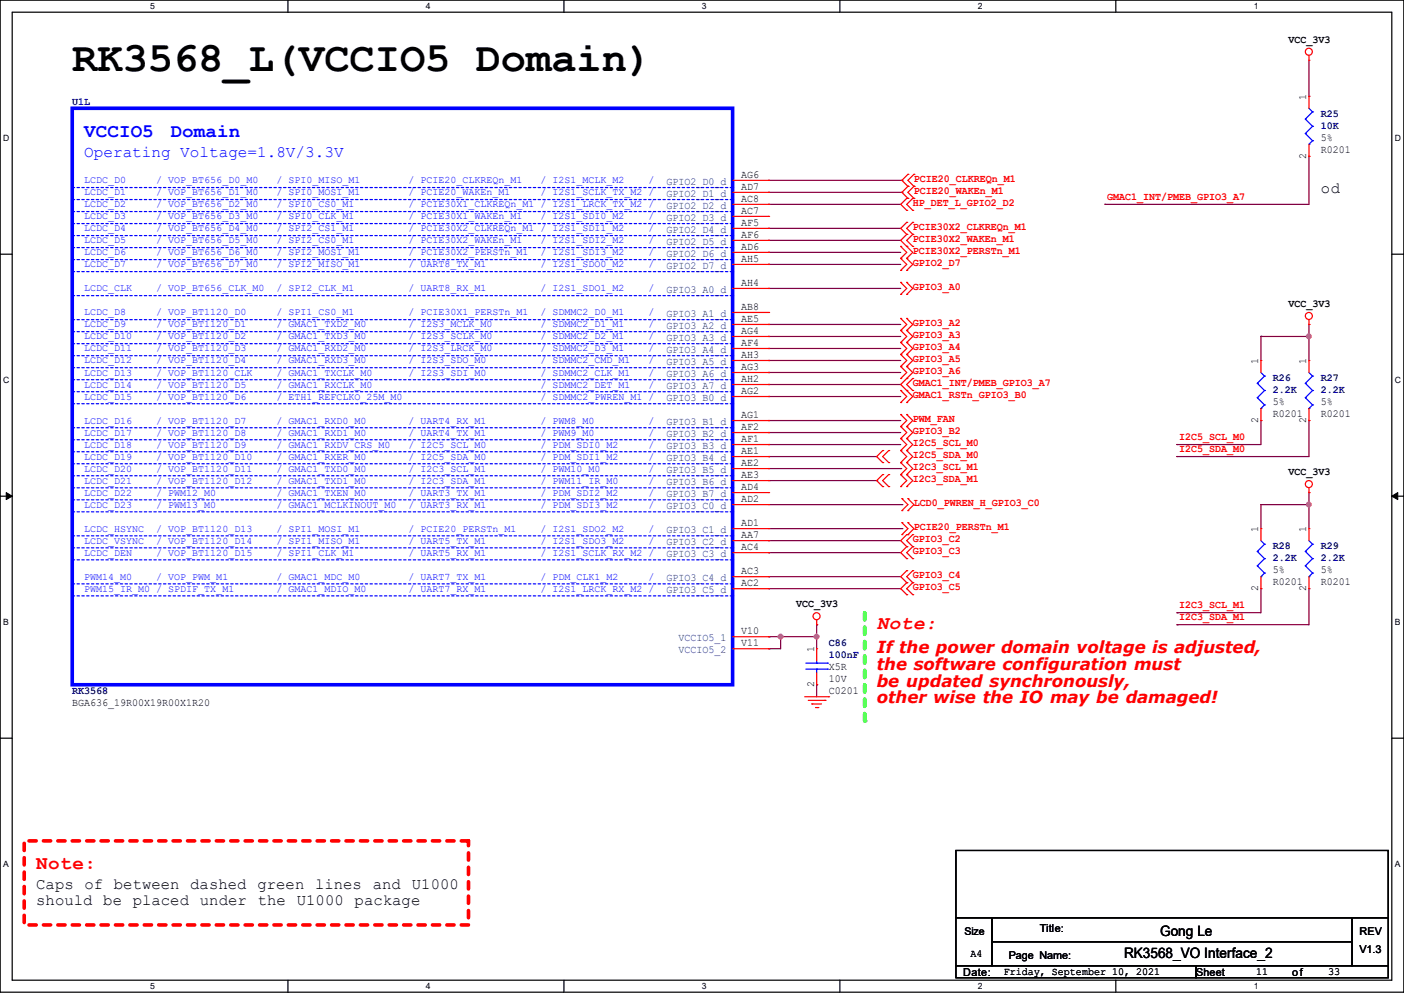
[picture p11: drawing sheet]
<svg xmlns="http://www.w3.org/2000/svg" width="297mm" height="210mm" viewBox="0 0 297 210" stroke-linecap="round" stroke-linejoin="round" font-family="sans-serif">
<defs><g id="words">
<text font-size="8.9" x="15.3" y="15.1">RK3568_L(VCCIO5 Domain)</text>
<g font-size="4.1" fill="#00f">
<text x="17.8" y="28.9">VCCIO5</text>
<text x="36.1" y="28.9">Domain</text>
</g>
<g font-size="4.1" fill="#f00">
<text x="185.5" y="133.1">Note:</text>
<text x="7.7" y="183.8">Note:</text>
</g>
<g font-size="3.5" fill="#f00">
<text x="185.5" y="138.2">If the power domain voltage is adjusted,</text>
<text x="185.5" y="141.7">the software configuration must</text>
<text x="185.5" y="145.2">be updated synchronously,</text>
<text x="185.5" y="148.7">other wise the IO may be damaged!</text>
</g>
<text font-size="3.4" fill="#00f" x="17.8" y="33.2">Operating Voltage=1.8V/3.3V</text>
<g font-size="3.3">
<text x="279.4" y="40.8">od</text>
<text x="7.7" y="188.1">Caps of between dashed green lines and U1000</text>
<text x="7.7" y="191.4">should be placed</text>
<text x="42.3" y="191.4">under the U1000</text>
<text x="75" y="191.4">package</text>
</g>
<g font-size="3">
<text x="245.4" y="197.9">Gong Le</text>
<text x="237.8" y="202.7">RK3568_VO Interface_2</text>
</g>
<g font-size="2.3">
<text x="272.6" y="9">VCC_3V3</text>
<text x="276.3" y="21.1" transform="rotate(-90 276.3 21.1)">1</text>
<text x="279.4" y="29.8">5%</text>
<text x="276.3" y="33.6" transform="rotate(-90 276.3 33.6)">2</text>
<text x="279.4" y="32.4">R0201</text>
<text x="156.8" y="37.6">AG6</text>
<text x="156.8" y="40.1">AD7</text>
<text x="156.8" y="42.7">AC8</text>
<text x="156.8" y="45.2">AC7</text>
<text x="156.8" y="47.8">AF5</text>
<text x="156.8" y="50.3">AF6</text>
<text x="156.8" y="52.8">AD6</text>
<text x="156.8" y="55.4">AH5</text>
<text x="156.8" y="60.5">AH4</text>
<text x="156.8" y="65.5">AB8</text>
<text x="272.6" y="64.9">VCC_3V3</text>
<text x="156.8" y="68.1">AE5</text>
<text x="156.8" y="70.6">AG4</text>
<text x="156.8" y="73.2">AF4</text>
<text x="156.8" y="75.7">AH3</text>
<text x="266.2" y="77" transform="rotate(-90 266.2 77)">1</text>
<text x="276.3" y="77" transform="rotate(-90 276.3 77)">1</text>
<text x="156.8" y="78.2">AG3</text>
<text x="156.8" y="80.8">AH2</text>
<text x="156.8" y="83.3">AG2</text>
<text x="156.8" y="88.4">AG1</text>
<text x="266.2" y="89.5" transform="rotate(-90 266.2 89.5)">2</text>
<text x="269.3" y="88.3">R0201</text>
<text x="269.3" y="85.7">5%</text>
<text x="276.3" y="89.5" transform="rotate(-90 276.3 89.5)">2</text>
<text x="279.4" y="88.3">R0201</text>
<text x="279.4" y="85.7">5%</text>
<text x="156.8" y="90.9">AF2</text>
<text x="156.8" y="93.5">AF1</text>
<text x="156.8" y="96">AE1</text>
<text x="156.8" y="98.6">AE2</text>
<text x="156.8" y="101.1">AE3</text>
<text x="272.6" y="100.5">VCC_3V3</text>
<text x="156.8" y="103.6">AD4</text>
<text x="156.8" y="106.2">AD2</text>
<text x="156.8" y="111.3">AD1</text>
<text x="156.8" y="113.8">AA7</text>
<text x="266.2" y="112.6" transform="rotate(-90 266.2 112.6)">1</text>
<text x="276.3" y="112.6" transform="rotate(-90 276.3 112.6)">1</text>
<text x="156.8" y="116.3">AC4</text>
<text x="156.8" y="121.4">AC3</text>
<text x="156.8" y="124">AC2</text>
<text x="266.2" y="125" transform="rotate(-90 266.2 125)">2</text>
<text x="269.3" y="123.8">R0201</text>
<text x="269.3" y="121.3">5%</text>
<text x="276.3" y="125" transform="rotate(-90 276.3 125)">2</text>
<text x="279.4" y="123.8">R0201</text>
<text x="279.4" y="121.3">5%</text>
<text x="168.4" y="128.4">VCC_3V3</text>
<text x="156.8" y="134.1">V10</text>
<text x="156.8" y="136.7">V11</text>
<text x="172.2" y="138" transform="rotate(-90 172.2 138)">1</text>
<text x="175.3" y="141.6">X5R</text>
<text x="15.3" y="149.2">BGA636_19R00X19R00X1R20</text>
<text x="172.2" y="145.3" transform="rotate(-90 172.2 145.3)">2</text>
<text x="175.3" y="146.7">C0201</text>
<text x="175.3" y="144.1">10V</text>
<text x="220" y="197.2">Title:</text>
<text x="287.6" y="197.7">REV</text>
<text x="205.3" y="202.3">A4</text>
<text x="213.4" y="202.8">Page Name:</text>
<text x="287.6" y="201.5">V1.3</text>
<text x="203.8" y="206.3">Date:</text>
<text x="212.4" y="206.1">Friday, September 10, 2021</text>
<text x="253" y="206.3">Sheet</text>
<text x="265.7" y="206.1">11</text>
<text x="273.3" y="206.3">of</text>
<text x="281" y="206.1">33</text>
</g>
<g font-size="2.3" fill="#000080">
<text x="15.3" y="22.2">U1L</text>
<text x="279.4" y="24.8">R25</text>
<text x="279.4" y="27.3">10K</text>
<text x="269.3" y="80.6">R26</text>
<text x="269.3" y="83.2">2.2K</text>
<text x="279.4" y="80.6">R27</text>
<text x="279.4" y="83.2">2.2K</text>
<text x="269.3" y="116.2">R28</text>
<text x="269.3" y="118.7">2.2K</text>
<text x="279.4" y="116.2">R29</text>
<text x="279.4" y="118.7">2.2K</text>
<text x="175.3" y="136.5">C86</text>
<text x="175.3" y="139.1">100nF</text>
<text x="15.3" y="146.7">RK3568</text>
</g>
<g font-size="2.3" fill="#004080">
<text x="141" y="39.1">GPIO2_D0_d</text>
<text x="141" y="41.6">GPIO2_D1_d</text>
<text x="141" y="44.2">GPIO2_D2_d</text>
<text x="141" y="46.7">GPIO2_D3_d</text>
<text x="141" y="49.2">GPIO2_D4_d</text>
<text x="141" y="51.8">GPIO2_D5_d</text>
<text x="141" y="54.3">GPIO2_D6_d</text>
<text x="141" y="56.9">GPIO2_D7_d</text>
<text x="141" y="61.9">GPIO3_A0_d</text>
<text x="141" y="67">GPIO3_A1_d</text>
<text x="141" y="69.6">GPIO3_A2_d</text>
<text x="141" y="72.1">GPIO3_A3_d</text>
<text x="141" y="74.6">GPIO3_A4_d</text>
<text x="141" y="77.2">GPIO3_A5_d</text>
<text x="141" y="79.7">GPIO3_A6_d</text>
<text x="141" y="82.3">GPIO3_A7_d</text>
<text x="141" y="84.8">GPIO3_B0_d</text>
<text x="141" y="89.9">GPIO3_B1_d</text>
<text x="141" y="92.4">GPIO3_B2_d</text>
<text x="141" y="95">GPIO3_B3_d</text>
<text x="141" y="97.5">GPIO3_B4_d</text>
<text x="141" y="100">GPIO3_B5_d</text>
<text x="141" y="102.6">GPIO3_B6_d</text>
<text x="141" y="105.1">GPIO3_B7_d</text>
<text x="141" y="107.7">GPIO3_C0_d</text>
<text x="141" y="112.7">GPIO3_C1_d</text>
<text x="141" y="115.3">GPIO3_C2_d</text>
<text x="141" y="117.8">GPIO3_C3_d</text>
<text x="141" y="122.9">GPIO3_C4_d</text>
<text x="141" y="125.4">GPIO3_C5_d</text>
<text x="143.6" y="135.6">VCCIO5_1</text>
<text x="143.6" y="138.1">VCCIO5_2</text>
</g>
<g font-size="2.3" fill="#f00">
<text x="193.3" y="41">PCIE20_WAKEn_M1</text>
<text x="193.3" y="38.5">PCIE20_CLKREQn_M1</text>
<text x="193.1" y="43.6">HP_DET_L_GPIO2_D2</text>
<text x="234.2" y="42.3">GMAC1_INT/PMEB_GPIO3_A7</text>
<text x="193.1" y="53.7">PCIE30X2_PERSTn_M1</text>
<text x="193.1" y="48.6">PCIE30X2_CLKREQn_M1</text>
<text x="193.1" y="51.2">PCIE30X2_WAKEn_M1</text>
<text x="193.1" y="56.3">GPIO2_D7</text>
<text x="193.1" y="61.3">GPIO3_A0</text>
<text x="193.1" y="69">GPIO3_A2</text>
<text x="193.1" y="71.5">GPIO3_A3</text>
<text x="193.1" y="74">GPIO3_A4</text>
<text x="193.1" y="76.6">GPIO3_A5</text>
<text x="193.1" y="81.7">GMAC1_INT/PMEB_GPIO3_A7</text>
<text x="193.1" y="79.1">GPIO3_A6</text>
<text x="193.1" y="84.2">GMAC1_RSTn_GPIO3_B0</text>
<text x="193.1" y="89.3">PWM_FAN</text>
<text x="193.1" y="94.4">I2C5_SCL_M0</text>
<text x="193.1" y="91.8">GPIO3_B2</text>
<text x="249.5" y="93.1">I2C5_SCL_M0</text>
<text x="249.5" y="95.6">I2C5_SDA_M0</text>
<text x="193.1" y="96.9">I2C5_SDA_M0</text>
<text x="193.1" y="102">I2C3_SDA_M1</text>
<text x="193.1" y="99.4">I2C3_SCL_M1</text>
<text x="193.3" y="107.1">LCD0_PWREN_H_GPIO3_C0</text>
<text x="193.3" y="112.1">PCIE20_PERSTn_M1</text>
<text x="193.1" y="114.7">GPIO3_C2</text>
<text x="193.1" y="117.2">GPIO3_C3</text>
<text x="193.1" y="122.3">GPIO3_C4</text>
<text x="193.1" y="124.8">GPIO3_C5</text>
<text x="249.5" y="128.7">I2C3_SCL_M1</text>
<text x="249.5" y="131.2">I2C3_SDA_M1</text>
</g>
<text font-size="2.2" x="204" y="197.7">Size</text>
<g font-size="2.1" fill="#00f">
<text x="17.8" y="41.3">LCDC_D1</text>
<text x="17.8" y="38.8">LCDC_D0</text>
<text x="33.1" y="41.3">/ VOP_BT656_D1_M0</text>
<text x="33.1" y="38.8">/ VOP_BT656_D0_M0</text>
<text x="58.5" y="38.8">/ SPI0_MISO_M1</text>
<text x="58.5" y="41.3">/ SPI0_MOSI_M1</text>
<text x="86.4" y="38.8">/ PCIE20_CLKREQn_M1</text>
<text x="86.4" y="41.3">/ PCIE20_WAKEn_M1</text>
<text x="114.3" y="41.3">/ I2S1_SCLK_TX_M2 /</text>
<text x="114.3" y="38.8">/ I2S1_MCLK_M2</text>
<text x="137.2" y="38.8">/</text>
<text x="17.8" y="43.9">LCDC_D2</text>
<text x="17.8" y="46.4">LCDC_D3</text>
<text x="33.1" y="43.9">/ VOP_BT656_D2_M0</text>
<text x="33.1" y="46.4">/ VOP_BT656_D3_M0</text>
<text x="58.5" y="46.4">/ SPI0_CLK_M1</text>
<text x="58.5" y="43.9">/ SPI0_CS0_M1</text>
<text x="86.4" y="43.9">/ PCIE30X1_CLKREQn_M1 / I2S1_LRCK_TX_M2 /</text>
<text x="86.4" y="46.4">/ PCIE30X1_WAKEn_M1</text>
<text x="114.3" y="46.4">/ I2S1_SDI0_M2</text>
<text x="137.2" y="46.4">/</text>
<text x="17.8" y="48.9">LCDC_D4</text>
<text x="17.8" y="51.5">LCDC_D5</text>
<text x="33.1" y="48.9">/ VOP_BT656_D4_M0</text>
<text x="33.1" y="51.5">/ VOP_BT656_D5_M0</text>
<text x="58.5" y="48.9">/ SPI2_CS1_M1</text>
<text x="58.5" y="51.5">/ SPI2_CS0_M1</text>
<text x="86.4" y="48.9">/ PCIE30X2_CLKREQn_M1 / I2S1_SDI1_M2</text>
<text x="86.4" y="51.5">/ PCIE30X2_WAKEn_M1</text>
<text x="114.3" y="51.5">/ I2S1_SDI2_M2</text>
<text x="137.2" y="51.5">/</text>
<text x="137.2" y="48.9">/</text>
<text x="17.8" y="54">LCDC_D6</text>
<text x="17.8" y="56.6">LCDC_D7</text>
<text x="33.1" y="54">/ VOP_BT656_D6_M0</text>
<text x="33.1" y="56.6">/ VOP_BT656_D7_M0</text>
<text x="58.5" y="54">/ SPI2_MOSI_M1</text>
<text x="58.5" y="56.6">/ SPI2_MISO_M1</text>
<text x="86.4" y="54">/ PCIE30X2_PERSTn_M1</text>
<text x="86.4" y="56.6">/ UART8_TX_M1</text>
<text x="114.3" y="54">/ I2S1_SDI3_M2</text>
<text x="114.3" y="56.6">/ I2S1_SDO0_M2</text>
<text x="137.2" y="54">/</text>
<text x="137.2" y="56.6">/</text>
<text x="17.8" y="61.6">LCDC_CLK</text>
<text x="33.1" y="61.6">/ VOP_BT656_CLK_M0</text>
<text x="58.5" y="61.6">/ SPI2_CLK_M1</text>
<text x="86.4" y="61.6">/ UART8_RX_M1</text>
<text x="114.3" y="61.6">/ I2S1_SDO1_M2</text>
<text x="137.2" y="61.6">/</text>
<text x="17.8" y="69.3">LCDC_D9</text>
<text x="17.8" y="71.8">LCDC_D10</text>
<text x="17.8" y="66.7">LCDC_D8</text>
<text x="33.1" y="66.7">/ VOP_BT1120_D0</text>
<text x="33.1" y="69.3">/ VOP_BT1120_D1</text>
<text x="33.1" y="71.8">/ VOP_BT1120_D2</text>
<text x="58.5" y="71.8">/ GMAC1_TXD3_M0</text>
<text x="58.5" y="66.7">/ SPI1_CS0_M1</text>
<text x="58.5" y="69.3">/ GMAC1_TXD2_M0</text>
<text x="86.4" y="66.7">/ PCIE30X1_PERSTn_M1</text>
<text x="86.4" y="69.3">/ I2S3_MCLK_M0</text>
<text x="86.4" y="71.8">/ I2S3_SCLK_M0</text>
<text x="114.3" y="69.3">/ SDMMC2_D1_M1</text>
<text x="114.3" y="66.7">/ SDMMC2_D0_M1</text>
<text x="114.3" y="71.8">/ SDMMC2_D2_M1</text>
<text x="137.2" y="69.3">/</text>
<text x="137.2" y="71.8">/</text>
<text x="137.2" y="66.7">/</text>
<text x="17.8" y="76.9">LCDC_D12</text>
<text x="17.8" y="74.3">LCDC_D11</text>
<text x="33.1" y="74.3">/ VOP_BT1120_D3</text>
<text x="33.1" y="76.9">/ VOP_BT1120_D4</text>
<text x="58.5" y="76.9">/ GMAC1_RXD3_M0</text>
<text x="58.5" y="74.3">/ GMAC1_RXD2_M0</text>
<text x="86.4" y="76.9">/ I2S3_SDO_M0</text>
<text x="86.4" y="74.3">/ I2S3_LRCK_M0</text>
<text x="114.3" y="76.9">/ SDMMC2_CMD_M1</text>
<text x="114.3" y="74.3">/ SDMMC2_D3_M1</text>
<text x="137.2" y="74.3">/</text>
<text x="137.2" y="76.9">/</text>
<text x="17.8" y="79.4">LCDC_D13</text>
<text x="17.8" y="82">LCDC_D14</text>
<text x="33.1" y="82">/ VOP_BT1120_D5</text>
<text x="33.1" y="79.4">/ VOP_BT1120_CLK</text>
<text x="58.5" y="79.4">/ GMAC1_TXCLK_M0</text>
<text x="58.5" y="82">/ GMAC1_RXCLK_M0</text>
<text x="86.4" y="79.4">/ I2S3_SDI_M0</text>
<text x="114.3" y="79.4">/ SDMMC2_CLK_M1</text>
<text x="114.3" y="82">/ SDMMC2_DET_M1</text>
<text x="137.2" y="82">/</text>
<text x="137.2" y="79.4">/</text>
<text x="17.8" y="89.6">LCDC_D16</text>
<text x="17.8" y="84.5">LCDC_D15</text>
<text x="33.1" y="89.6">/ VOP_BT1120_D7</text>
<text x="33.1" y="84.5">/ VOP_BT1120_D6</text>
<text x="58.5" y="89.6">/ GMAC1_RXD0_M0</text>
<text x="58.5" y="84.5">/ ETH1_REFCLKO_25M_M0</text>
<text x="86.4" y="89.6">/ UART4_RX_M1</text>
<text x="114.3" y="84.5">/ SDMMC2_PWREN_M1 /</text>
<text x="114.3" y="89.6">/ PWM8_M0</text>
<text x="137.2" y="89.6">/</text>
<text x="17.8" y="92.1">LCDC_D17</text>
<text x="17.8" y="94.7">LCDC_D18</text>
<text x="33.1" y="92.1">/ VOP_BT1120_D8</text>
<text x="33.1" y="94.7">/ VOP_BT1120_D9</text>
<text x="58.5" y="92.1">/ GMAC1_RXD1_M0</text>
<text x="58.5" y="94.7">/ GMAC1_RXDV_CRS_M0</text>
<text x="86.4" y="92.1">/ UART4_TX_M1</text>
<text x="86.4" y="94.7">/ I2C5_SCL_M0</text>
<text x="114.3" y="94.7">/ PDM_SDI0_M2</text>
<text x="114.3" y="92.1">/ PWM9_M0</text>
<text x="137.2" y="92.1">/</text>
<text x="137.2" y="94.7">/</text>
<text x="17.8" y="99.7">LCDC_D20</text>
<text x="17.8" y="97.2">LCDC_D19</text>
<text x="33.1" y="97.2">/ VOP_BT1120_D10</text>
<text x="33.1" y="99.7">/ VOP_BT1120_D11</text>
<text x="58.5" y="99.7">/ GMAC1_TXD0_M0</text>
<text x="58.5" y="97.2">/ GMAC1_RXER_M0</text>
<text x="86.4" y="99.7">/ I2C3_SCL_M1</text>
<text x="86.4" y="97.2">/ I2C5_SDA_M0</text>
<text x="114.3" y="99.7">/ PWM10_M0</text>
<text x="114.3" y="97.2">/ PDM_SDI1_M2</text>
<text x="137.2" y="97.2">/</text>
<text x="137.2" y="99.7">/</text>
<text x="17.8" y="102.3">LCDC_D21</text>
<text x="17.8" y="104.8">LCDC_D22</text>
<text x="17.8" y="107.4">LCDC_D23</text>
<text x="33.1" y="104.8">/ PWM12_M0</text>
<text x="33.1" y="102.3">/ VOP_BT1120_D12</text>
<text x="33.1" y="107.4">/ PWM13_M0</text>
<text x="58.5" y="107.4">/ GMAC1_MCLKINOUT_M0</text>
<text x="58.5" y="104.8">/ GMAC1_TXEN_M0</text>
<text x="58.5" y="102.3">/ GMAC1_TXD1_M0</text>
<text x="86.4" y="102.3">/ I2C3_SDA_M1</text>
<text x="86.4" y="104.8">/ UART3_TX_M1</text>
<text x="86.4" y="107.4">/ UART3_RX_M1</text>
<text x="114.3" y="107.4">/ PDM_SDI3_M2</text>
<text x="114.3" y="104.8">/ PDM_SDI2_M2</text>
<text x="114.3" y="102.3">/ PWM11_IR_M0</text>
<text x="137.2" y="107.4">/</text>
<text x="137.2" y="102.3">/</text>
<text x="137.2" y="104.8">/</text>
<text x="17.8" y="112.4">LCDC_HSYNC</text>
<text x="33.1" y="112.4">/ VOP_BT1120_D13</text>
<text x="58.5" y="112.4">/ SPI1_MOSI_M1</text>
<text x="86.4" y="112.4">/ PCIE20_PERSTn_M1</text>
<text x="114.3" y="112.4">/ I2S1_SDO2_M2</text>
<text x="137.2" y="112.4">/</text>
<text x="17.8" y="117.5">LCDC_DEN</text>
<text x="17.8" y="115">LCDC_VSYNC</text>
<text x="33.1" y="115">/ VOP_BT1120_D14</text>
<text x="33.1" y="117.5">/ VOP_BT1120_D15</text>
<text x="58.5" y="115">/ SPI1_MISO_M1</text>
<text x="58.5" y="117.5">/ SPI1_CLK_M1</text>
<text x="86.4" y="115">/ UART5_TX_M1</text>
<text x="86.4" y="117.5">/ UART5_RX_M1</text>
<text x="114.3" y="115">/ I2S1_SDO3_M2</text>
<text x="114.3" y="117.5">/ I2S1_SCLK_RX_M2 /</text>
<text x="137.2" y="115">/</text>
<text x="17.8" y="125.1">PWM15_IR_M0 / SPDIF_TX_M1</text>
<text x="17.8" y="122.6">PWM14_M0</text>
<text x="33.1" y="122.6">/ VOP_PWM_M1</text>
<text x="58.5" y="125.1">/ GMAC1_MDIO_M0</text>
<text x="58.5" y="122.6">/ GMAC1_MDC_M0</text>
<text x="86.4" y="122.6">/ UART7_TX_M1</text>
<text x="86.4" y="125.1">/ UART7_RX_M1</text>
<text x="114.3" y="125.1">/ I2S1_LRCK_RX_M2 /</text>
<text x="114.3" y="122.6">/ PDM_CLK1_M2</text>
<text x="137.2" y="122.6">/</text>
</g>
<g font-size="1.8">
<text x="31.7" y="1.9">5</text>
<text x="90.1" y="1.9">4</text>
<text x="148.5" y="1.9">3</text>
<text x="206.8" y="1.9">2</text>
<text x="265.2" y="1.9">1</text>
<text x=".7" y="29.8">D</text>
<text x="295.1" y="29.8">D</text>
<text x=".7" y="80.9">C</text>
<text x="295.1" y="80.9">C</text>
<text x=".7" y="132.1">B</text>
<text x="295.1" y="132.1">B</text>
<text x=".7" y="183.3">A</text>
<text x="295.1" y="183.3">A</text>
<text x="31.7" y="209.2">5</text>
<text x="90.1" y="209.2">4</text>
<text x="148.5" y="209.2">3</text>
<text x="206.8" y="209.2">2</text>
<text x="265.2" y="209.2">1</text>
</g>
</g></defs>
<path d="M0 0h297v209.8h-297zM2.6 2.6h291.8v204.7h-291.8z" fill="none" stroke="#000" stroke-width=".25"/>
<g fill="#fff">
<path d="M31.7 .3h1v2h-1z"/>
<path d="M31.7 207.6h1v1.9h-1z"/>
</g>
<path d="M60.9 0v2.6M60.9 207.3v2.5" fill="none" stroke="#000" stroke-width=".25"/>
<g fill="#fff">
<path d="M90.1 .3h1v2h-1z"/>
<path d="M90.1 207.6h1v1.9h-1z"/>
</g>
<path d="M119.3 0v2.6M119.3 207.3v2.5" fill="none" stroke="#000" stroke-width=".25"/>
<g fill="#fff">
<path d="M148.5 .3h.9v2h-.9z"/>
<path d="M148.5 207.6h.9v1.9h-.9z"/>
</g>
<path d="M177.7 0v2.6M177.7 207.3v2.5" fill="none" stroke="#000" stroke-width=".25"/>
<g fill="#fff">
<path d="M206.8 .3h1v2h-1z"/>
<path d="M206.8 207.6h1v1.9h-1z"/>
</g>
<path d="M236.1 0v2.6M236.1 207.3v2.5" fill="none" stroke="#000" stroke-width=".25"/>
<g fill="#fff">
<path d="M265.2 .3h1v2h-1z"/>
<path d="M265.2 207.6h1v1.9h-1z"/>
<path d="M.7 28.2h1.2v1.9h-1.2z"/>
<path d="M295.1 28.2h1.2v1.9h-1.2z"/>
<path d="M.7 79.3h1.2v2h-1.2z"/>
<path d="M295.1 79.3h1.2v2h-1.2z"/>
</g>
<path d="M0 53.8h2.6M294.4 53.8h2.6" fill="none" stroke="#000" stroke-width=".25"/>
<g fill="#fff">
<path d="M.7 130.5h1.2v2h-1.2z"/>
<path d="M295.1 130.5h1.1v2h-1.1z"/>
</g>
<path d="M0 104.9h2.6M294.4 104.9h2.6" fill="none" stroke="#000" stroke-width=".25"/>
<path d="M1.3 104.2l1.3 .7-1.3 .8zM294.4 104.9l1.3-.7v1.5z" fill="#000" stroke="#000" stroke-width=".21"/>
<g fill="#fff">
<path d="M.7 181.7h1.2v2h-1.2z"/>
<path d="M295.1 181.7h1.1v2h-1.1z"/>
</g>
<path d="M0 156.1h2.6M294.4 156.1h2.6" fill="none" stroke="#000" stroke-width=".25"/>
<path d="M5.1 177.8h94v17.8h-94z" fill="none" stroke="#f00" stroke-width=".76" stroke-dasharray="1.5 1.5"/>
<path d="M182.9 129.6v22.8" fill="none" stroke="#0f0" stroke-width=".76" stroke-dasharray="1.5 1.5"/>
<circle cx="182.9" cy="152.4" r=".38" fill="#0f0" stroke-dasharray="1.5 1.5"/>
<g fill="none" stroke="#800040" stroke-width=".25">
<path d="M276.9 12.7v7.7M162.6 38.1h28.2M190.8 38.1h.1M276.9 33.1h.1M276.9 20.4h.1M276.9 33.1v10.1h-43.2M162.6 43.2h.1M162.6 48.3h.1M162.6 50.8h.1M162.6 53.4h.1M162.6 55.9h.1M162.6 43.2h27.9"/>
<path d="M162.6 48.3h27.9M162.6 50.8h27.9M162.6 53.4h27.9M162.6 55.9h27.9M162.6 40.7h28.2M190.8 40.7h.1M233.7 43.2h.1M162.6 61h.1M162.6 68.6h.1M162.6 71.2h.1M162.6 73.7h.1M162.6 76.2h.1"/>
<path d="M162.6 78.8h.1M162.6 71.2h27.9M162.6 61h27.9M162.6 68.6h27.9M162.6 73.7h27.9M162.6 76.2h27.9M162.6 78.8h27.9M266.7 71.2h.1M266.7 71.2v5M266.7 71.2h10.2M276.9 68.6h.1M276.9 71.2h.1"/>
<path d="M276.9 68.6v7.6M162.6 96.6h.1M162.6 94h.1M162.6 81.3h.1M162.6 83.9h.1M162.6 88.9h.1M162.6 91.5h.1M162.6 96.6h22.9M162.6 94h27.9M162.6 81.3h27.9M162.6 83.9h27.9M162.6 99.1h27.9"/>
<path d="M162.6 88.9h27.9M162.6 91.5h27.9M190.5 99.1h.1M249 94h.1M249 96.6h.1M266.7 88.9h.1M266.7 88.9v5.1h-17.7M276.9 88.9h.1M276.9 88.9v7.7h-27.9M162.6 114.3h.1M162.6 116.9h.1M162.6 101.6h22.9"/>
<path d="M162.6 106.7h28.2M162.6 111.8h28.2M162.6 114.3h27.9M162.6 116.9h27.9M185.5 101.6h.1M190.8 111.8h.1M190.8 106.7h.1M266.7 106.7h.1M266.7 106.7v5.1M266.7 106.7h10.2M276.9 104.2h.1M276.9 106.7h.1"/>
<path d="M276.9 104.2v7.6M162.6 134.7h.1M162.6 137.2h.1M162.6 122h.1M162.6 124.5h.1M162.6 134.7h10.2M162.6 122h27.9M162.6 124.5h27.9M165.1 134.7h.1M165.1 134.7v2.5h-2.5M172.8 132.1h.1M172.8 134.7h.1"/>
<path d="M172.8 132.1v5.1M249 129.6h.1M249 132.1h.1M266.7 124.5h.1M266.7 124.5v5.1h-17.7M276.9 124.5h.1M276.9 124.5v7.6h-27.9M172.8 144.8h.1M172.8 144.8v2.6"/>
</g>
<g fill="#f0f" stroke="#f0f" stroke-width=".25">
<circle cx="172.7" cy="134.6" r=".49"/>
<circle cx="165.1" cy="134.6" r=".49"/>
<circle cx="276.9" cy="71.1" r=".49"/>
<circle cx="276.9" cy="106.7" r=".49"/>
</g>
<g fill="none" stroke="#f00" stroke-width=".25">
<path d="M276.9 12.7h.1M276.9 11.7v1M155 38.1h7.6M162.6 38.1h.1M192.1 39.4h.1M192.1 36.9h.1M192.1 39.4l-1.3 1.3 1.3 1.3M192.1 36.9l-1.3 1.2 1.3 1.3M193.3 39.4h.1M193.3 36.9h.1M193.3 39.4l-1.2 1.3 1.2 1.3M193.3 36.9l-1.2 1.2 1.2 1.3"/>
<path d="M276.9 20.4h.1M276.9 33.1h.1M276.9 20.4v2.5M276.9 30.5v2.6M155 40.7h7.6M155 43.2h7.6M155 45.8h7.6M155 48.3h7.6M155 50.8h7.6M155 53.4h7.6M155 55.9h7.6M162.6 40.7h.1"/>
<path d="M162.6 43.2h.1M162.6 45.8h.1M162.6 48.3h.1M162.6 50.8h.1M162.6 53.4h.1M162.6 55.9h.1M190.5 54.7h.1M190.5 52.1h.1M190.5 57.2h.1M190.5 59.7h.1M190.5 52.1l1.3 1.3-1.3 1.3M190.5 54.7l1.3 1.2-1.3 1.3"/>
<path d="M190.5 59.7l1.3 1.3-1.3 1.3M191.8 54.7h.1M191.8 52.1h.1M191.8 47h.1M191.8 49.6h.1M191.8 57.2h.1M191.8 59.7h.1M191.8 42h.1M191.8 44.5h.1M191.8 49.6l-1.3 1.2 2.6 2.6-1.3 1.3M191.8 47l-1.3 1.3 1.3 1.3M191.8 54.7l1.3 1.2-1.3 1.3"/>
<path d="M191.8 59.7l1.3 1.3-1.3 1.3M191.8 42l-1.3 1.2 1.3 1.3M192.1 42h.1M193.1 49.6h.1M193.1 47h.1M193.1 52.1h.1M193.1 44.5h.1M193.1 42h.1M193.1 47l-1.3 1.3 1.3 1.3M193.1 49.6l-1.3 1.2 1.3 1.3M193.1 42l-1.3 1.2 1.3 1.3M193.3 42h.1"/>
<path d="M155 61h7.6M155 66.1h7.6M155 68.6h7.6M155 71.2h7.6M155 73.7h7.6M155 76.2h7.6M155 78.8h7.6M162.6 61h.1M162.6 66.1h.1M162.6 68.6h.1M162.6 71.2h.1M162.6 73.7h.1"/>
<path d="M162.6 76.2h.1M162.6 78.8h.1M190.5 62.3h.1M190.5 69.9h.1M190.5 67.4h.1M190.5 72.4h.1M190.5 75h.1M190.5 77.5h.1M190.5 67.4l1.3 1.2-1.3 1.3M190.5 69.9l1.3 1.3-1.3 1.2M190.5 72.4l1.3 1.3-1.3 1.3M190.5 75l1.3 1.2-1.3 1.3"/>
<path d="M190.5 77.5l1.3 1.3-1.3 1.3M191.8 62.3h.1M191.8 69.9h.1M191.8 67.4h.1M191.8 72.4h.1M191.8 75h.1M191.8 77.5h.1M191.8 77.5l1.3 1.3-2.6 2.5 2.6 2.6-1.3 1.2M191.8 67.4l1.3 1.2-1.3 1.3M191.8 69.9l1.3 1.3-1.3 1.2M191.8 72.4l1.3 1.3-1.3 1.3M191.8 75l1.3 1.2-1.3 1.3"/>
<path d="M266.7 76.2h.1M266.7 76.2v2.6M276.9 68.6h.1M276.9 76.2h.1M276.9 67.6v1M276.9 76.2v2.6M155 81.3h7.6M155 83.9h7.6M155 88.9h7.6M155 91.5h7.6M155 94h7.6M155 96.6h7.6"/>
<path d="M155 99.1h7.6M162.6 81.3h.1M162.6 83.9h.1M162.6 88.9h.1M162.6 91.5h.1M162.6 94h.1M162.6 96.6h.1M162.6 99.1h.1M186.7 97.8h.1M186.7 95.3h.1M186.7 95.3l-1.2 1.3 1.2 1.2M188 95.3h.1"/>
<path d="M188 97.8h.1M188 95.3l-1.3 1.3 1.3 1.2M190.5 95.3h.1M190.5 97.8h.1M190.5 92.8h.1M190.5 85.1h.1M190.5 82.6h.1M190.5 80.1h.1M190.5 90.2h.1M190.5 87.7h.1M190.5 90.2l1.3 1.3-1.3 1.3M190.5 95.3l1.3 1.3-1.3 1.2"/>
<path d="M190.5 92.8l1.3 1.2-1.3 1.3M190.5 82.6l1.3 1.3-1.3 1.2M190.5 97.8l1.3 1.3-1.3 1.3M190.5 87.7l1.3 1.2-1.3 1.3M191.8 95.3h.1M191.8 97.8h.1M191.8 92.8h.1M191.8 85.1h.1M191.8 82.6h.1M191.8 80.1h.1M191.8 90.2h.1M191.8 87.7h.1"/>
<path d="M191.8 87.7l1.3 1.2-1.3 1.3M191.8 95.3l1.3 1.3-1.3 1.2M191.8 92.8l1.3 1.2-1.3 1.3M191.8 97.8l1.3 1.3-1.3 1.3M191.8 90.2l1.3 1.3-1.3 1.3M193.1 82.6h.1M193.1 80.1h.1M193.1 80.1l-1.3 1.2 1.3 1.3M266.7 88.9h.1M266.7 86.4v2.5M276.9 88.9h.1M276.9 86.4v2.5"/>
<path d="M155 101.6h7.6M155 104.2h7.6M155 106.7h7.6M155 111.8h7.6M155 114.3h7.6M155 116.9h7.6M162.6 101.6h.1M162.6 104.2h.1M162.6 106.7h.1M162.6 111.8h.1M162.6 114.3h.1M162.6 116.9h.1"/>
<path d="M186.7 102.9h.1M186.7 100.4h.1M186.7 100.4l-1.2 1.2 1.2 1.3M188 100.4h.1M188 102.9h.1M188 100.4l-1.3 1.2 1.3 1.3M190.5 100.4h.1M190.5 102.9h.1M190.5 100.4l1.3 1.2-1.3 1.3M190.8 113.1h.1M190.8 110.5h.1M190.8 108h.1"/>
<path d="M190.8 105.5h.1M190.8 110.5l1.3 1.3-1.3 1.3M190.8 105.5l1.3 1.2-1.3 1.3M191.8 100.4h.1M191.8 102.9h.1M191.8 113.1h.1M191.8 115.6h.1M191.8 118.2h.1M191.8 100.4l1.3 1.2-1.3 1.3M191.8 113.1l-1.3 1.2 1.3 1.3M191.8 115.6l-1.3 1.3 1.3 1.3M192.1 113.1h.1"/>
<path d="M192.1 110.5h.1M192.1 108h.1M192.1 105.5h.1M192.1 110.5l1.2 1.3-1.2 1.3M192.1 105.5l1.2 1.2-1.2 1.3M193.1 115.6h.1M193.1 113.1h.1M193.1 118.2h.1M193.1 113.1l-1.3 1.2 1.3 1.3M193.1 115.6l-1.3 1.3 1.3 1.3M266.7 111.8h.1M266.7 111.8v2.5"/>
<path d="M276.9 104.2h.1M276.9 111.8h.1M276.9 103.2v1M276.9 111.8v2.5M155 122h7.6M155 124.5h7.6M155 134.7h7.6M155 137.2h7.6M162.6 122h.1M162.6 124.5h.1M162.6 134.7h.1M162.6 137.2h.1"/>
<path d="M172.8 132.1h.1M172.8 137.2h.1M172.8 131.1v1M172.8 137.2v2.5M191.8 120.7h.1M191.8 123.2h.1M191.8 125.8h.1M191.8 120.7l-1.3 1.3 1.3 1.2M191.8 123.2l-1.3 1.3 1.3 1.3M193.1 123.2h.1M193.1 120.7h.1M193.1 125.8h.1"/>
<path d="M193.1 120.7l-1.3 1.3 1.3 1.2M193.1 123.2l-1.3 1.3 1.3 1.3M266.7 124.5h.1M266.7 122v2.5M276.9 124.5h.1M276.9 122v2.5M170.2 147.4h5.1M171 148.1h3.5M171.7 148.9h.1M171.7 148.9h2.1M172.5 149.6h.5M172.8 144.8h.1"/>
<path d="M172.8 142.3v2.5M173 149.6h.1M174.5 148.1h.1M175.3 147.4h.1"/>
<circle cx="276.9" cy="10.9" r=".74"/>
<circle cx="276.9" cy="66.8" r=".74"/>
<circle cx="276.9" cy="102.4" r=".74"/>
<circle cx="172.7" cy="130.3" r=".74"/>
</g>
<path d="M202.2 179.9h91.5v14.2h-91.5zM202.2 194.1h7.6v10.2h-7.6zM209.8 194.1h76.2v5.1h-76.2zM209.8 199.2h76.2v5.1h-76.2zM286 194.1h7.7v10.2h-7.7zM202.2 204.3h50.8v2.5h-50.8zM253 204.3h40.7v2.5h-40.7z" fill="none" stroke="#000" stroke-width=".25"/>
<g fill="none" stroke="#00f" stroke-width=".25">
<path d="M276.1 25.2h.1M276.1 28.2h.1M276.1 25.2l1.6 1.5M276.1 28.2l1.6 1.6M276.9 30.5h.1M276.9 22.9l.8 .8M277.7 23.7h.1M277.7 26.7h.1M277.7 29.8h.1M277.7 23.7l-1.6 1.5M277.7 26.7l-1.6 1.5M277.7 29.8l-.8 .7"/>
<path d="M266.7 78.8l.8 .7M267.5 79.5h.1M267.5 79.5l-1.5 1.6M276.9 78.8l.8 .7M277.7 79.5h.1M277.7 79.5l-1.6 1.6M266 81.1h.1M266 84.1h.1M266 81.1l1.5 1.5M266 84.1l1.5 1.5M266.7 86.4h.1M267.5 82.6h.1"/>
<path d="M267.5 85.6h.1M267.5 82.6l-1.5 1.5M267.5 85.6l-.8 .8M276.1 81.1h.1M276.1 84.1h.1M276.1 81.1l1.6 1.5M276.1 84.1l1.6 1.5M276.9 86.4h.1M277.7 82.6h.1M277.7 85.6h.1M277.7 82.6l-1.6 1.5M277.7 85.6l-.8 .8"/>
<path d="M266 116.6h.1M266 119.7h.1M266 116.6l1.5 1.6M266 119.7l1.5 1.5M266.7 114.3l.8 .8M267.5 115.1h.1M267.5 118.2h.1M267.5 115.1l-1.5 1.5M267.5 118.2l-1.5 1.5M276.1 116.6h.1M276.1 119.7h.1M276.1 116.6l1.6 1.6"/>
<path d="M276.1 119.7l1.6 1.5M276.9 114.3l.8 .8M277.7 115.1h.1M277.7 118.2h.1M277.7 115.1l-1.6 1.5M277.7 118.2l-1.6 1.5M172.8 139.7v.6M266.7 122h.1M267.5 121.2h.1M267.5 121.2l-.8 .8M276.9 122h.1M277.7 121.2h.1"/>
<path d="M277.7 121.2l-.8 .8M170.5 141.5h4.5M170.5 140.3h4.5M172.8 140.3h.1M172.8 141.5h.1M172.8 141.5v.8M175 141.5h.1M175 140.3h.1"/>
</g>
<g fill="none" stroke="#00f" stroke-width=".25" stroke-dasharray=".5 .5">
<path d="M15.3 39.7h139.7M155 39.7h.1M15.3 57.4h139.7M15.3 47.3h139.7M15.3 44.7h139.7M15.3 42.2h139.7M15.3 49.8h139.7M15.3 52.4h139.7M15.3 54.9h139.7M155 57.4h.1M155 47.3h.1M155 44.7h.1"/>
<path d="M155 42.2h.1M155 49.8h.1M155 52.4h.1M155 54.9h.1M15.3 62.5h139.7M15.3 67.6h139.7M15.3 72.7h139.7M15.3 70.1h139.7M15.3 75.2h139.7M15.3 77.8h139.7M155 62.5h.1M155 67.6h.1"/>
<path d="M155 72.7h.1M155 70.1h.1M155 75.2h.1M155 77.8h.1M15.3 90.5h139.7M15.3 93h139.7M15.3 95.5h139.7M15.3 98.1h139.7M15.3 80.3h139.7M15.3 82.8h139.7M15.3 85.4h139.7M155 90.5h.1"/>
<path d="M155 93h.1M155 95.5h.1M155 98.1h.1M155 80.3h.1M155 82.8h.1M155 85.4h.1M15.3 113.3h139.7M15.3 100.6h139.7M15.3 115.9h139.7M15.3 118.4h139.7M15.3 103.2h139.7M15.3 105.7h139.7"/>
<path d="M15.3 108.2h139.7M155 113.3h.1M155 100.6h.1M155 115.9h.1M155 118.4h.1M155 103.2h.1M155 105.7h.1M155 108.2h.1M15.3 123.5h139.7M15.3 126h139.7M155 123.5h.1M155 126h.1"/>
</g>
<path d="M15.3 22.9h139.7v121.9h-139.7z" fill="none" stroke="#00f" stroke-width=".76"/>
<use href="#words"/>
</svg>
